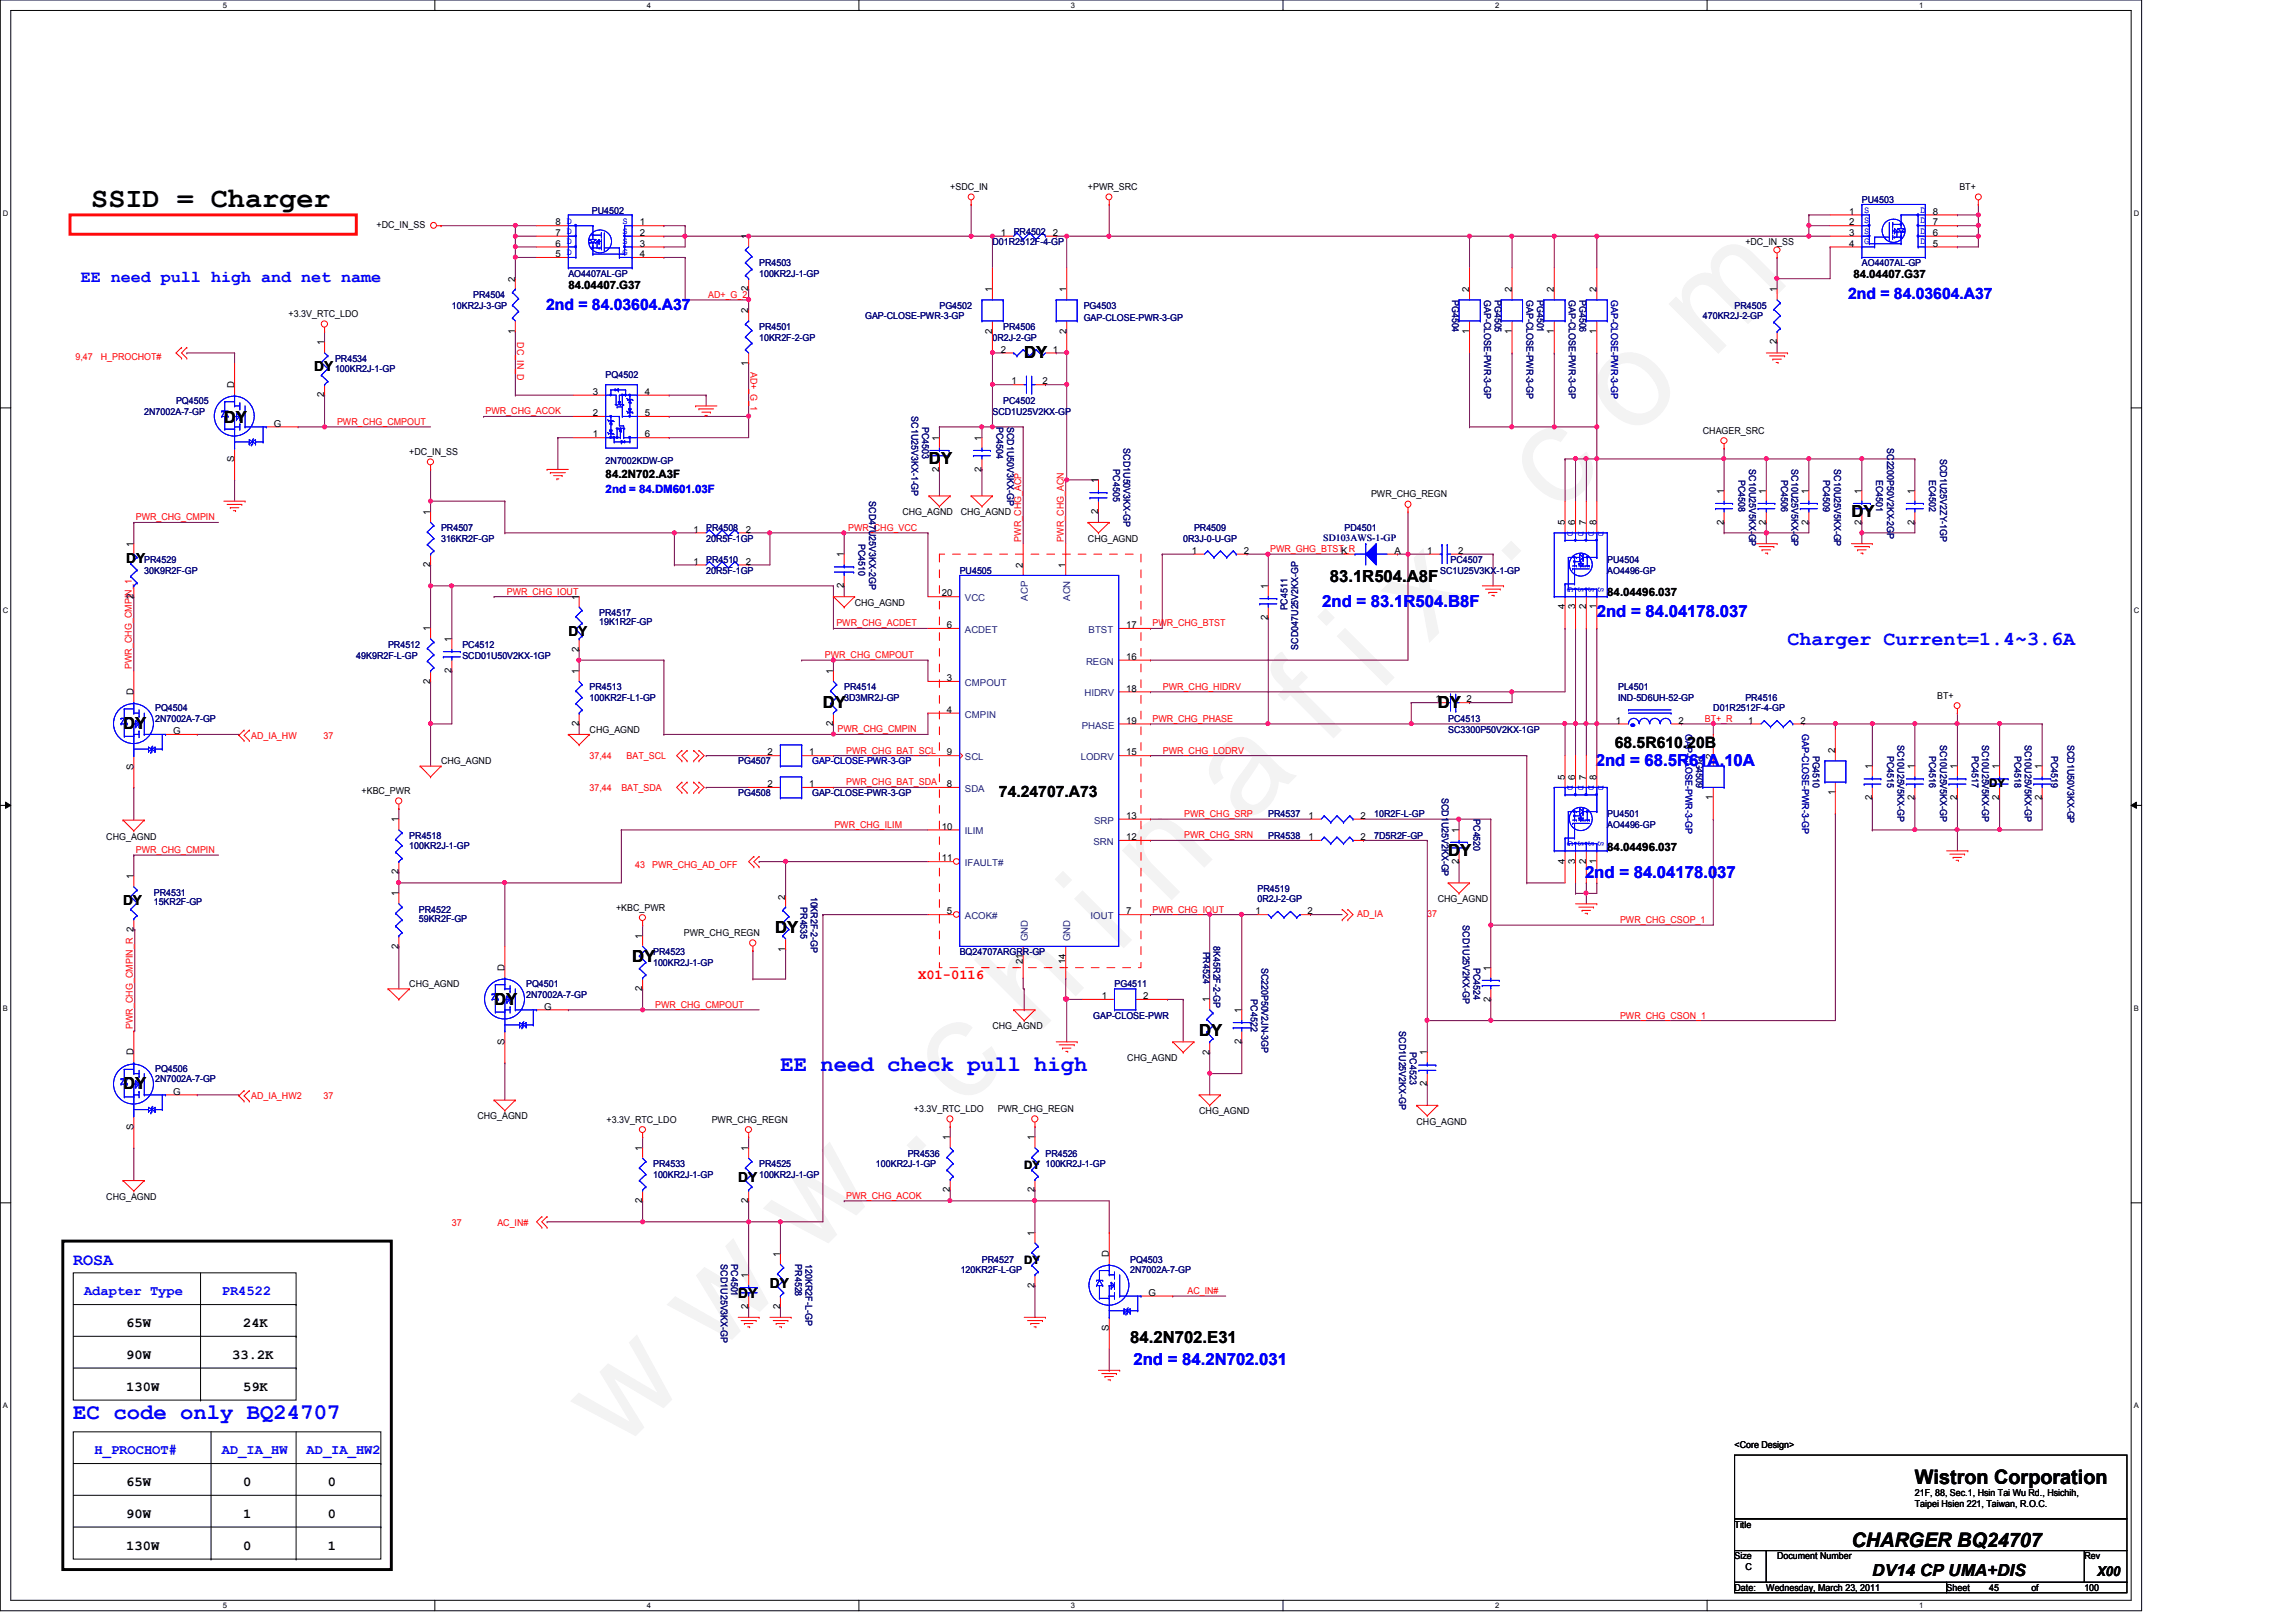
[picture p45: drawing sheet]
<svg xmlns="http://www.w3.org/2000/svg" width="297mm" height="210mm" viewBox="0 0 297 210" stroke-linecap="round" stroke-linejoin="round" font-family="sans-serif">
<defs><g id="words">
<text font-size="17.6" fill="#f0f" x="80.1" y="188" transform="rotate(-45 80.1 188)">w w w . c h i n a f i x . c o m</text>
<text font-size="3.7" x="11.8" y="26.8">SSID = Charger</text>
<g font-size="2.9" fill="#00f">
<text x="101" y="138.6">EE need check pull high</text>
<text x="9.5" y="183.6">EC code only BQ24707</text>
</g>
<text font-size="2.6" fill="#00f" x="231.3" y="83.4">Charger Current=1.4~3.6A</text>
<g font-size="2.6">
<text x="247.7" y="192.1">Wistron Corporation</text>
<text x="239.5" y="200.2">CHARGER BQ24707</text>
</g>
<g font-size="2.2" fill="#00f">
<text x="10.5" y="36.4">EE need pull high and net name</text>
<text x="171.1" y="78.6">2nd = 83.1R504.B8F</text>
<text x="206.6" y="79.8">2nd = 84.04178.037</text>
<text x="206.5" y="99.1">2nd = 68.5R61A.10A</text>
<text x="205.1" y="113.7">2nd = 84.04178.037</text>
<text x="9.5" y="163.7">ROSA</text>
<text x="146.6" y="176.6">2nd = 84.2N702.031</text>
</g>
<g font-size="2.2">
<text x="132.5" y="46.3">DY</text>
<text x="29" y="54.7">DY</text>
<text x="120.2" y="60">DY</text>
<text x="239.5" y="66.9">DY</text>
<text x="172" y="75.3">83.1R504.A8F</text>
<text x="15.9" y="94.3">DY</text>
<text x="106.5" y="91.6">DY</text>
<text x="186" y="91.6">DY</text>
<text x="187.4" y="110.8">DY</text>
<text x="81.8" y="124.5">DY</text>
<text x="100.3" y="120.8">DY</text>
<text x="63.9" y="130">DY</text>
<text x="155.1" y="134.1">DY</text>
<text x="15.9" y="141">DY</text>
<text x="146.2" y="173.7">84.2N702.E31</text>
<text x="242.2" y="204">DV14 CP UMA+DIS</text>
</g>
<g font-size="2" fill="#00f">
<text x="70.7" y="40.2">2nd = 84.03604.A37</text>
<text x="239.1" y="38.7">2nd = 84.03604.A37</text>
</g>
<g font-size="2">
<text x="208.9" y="96.8">68.5R610.20B</text>
<text x="129.2" y="103.1">74.24707.A73</text>
</g>
<g font-size="1.8">
<text x="40.6" y="48">DY</text>
<text x="16.3" y="72.8">DY</text>
<text x="73.5" y="82.3">DY</text>
<text x="15.9" y="117.1">DY</text>
<text x="95.5" y="152.9">DY</text>
<text x="99.6" y="166.6">DY</text>
<text x="16.3" y="171.7">65W</text>
<text x="31.5" y="171.7">24K</text>
<text x="95.5" y="168">DY</text>
<text x="16.3" y="175.9">90W</text>
<text x="16.3" y="180">130W</text>
<text x="30.1" y="175.9">33.2K</text>
<text x="31.5" y="180">59K</text>
<text x="16.3" y="192.3">65W</text>
<text x="16.3" y="196.4">90W</text>
<text x="31.5" y="196.4">1</text>
<text x="31.5" y="192.3">0</text>
<text x="42.4" y="196.4">0</text>
<text x="42.4" y="192.3">0</text>
<text x="16.3" y="200.5">130W</text>
<text x="31.5" y="200.5">0</text>
<text x="42.4" y="200.5">1</text>
<text x="271.3" y="203.9">X00</text>
</g>
<text font-size="1.8" fill="#f00" x="118.8" y="126.7">X01-0116</text>
<g font-size="1.8" fill="#00f">
<text x="10.9" y="167.6">Adapter Type</text>
<text x="28.7" y="167.6">PR4522</text>
<text x="12.2" y="188.2">H_PROCHOT#</text>
<text x="28.7" y="188.2">AD_IA_HW</text>
<text x="39.7" y="188.2">AD_IA_HW2</text>
</g>
<g font-size="1.5">
<text x="73.5" y="37.4">84.04407.G37</text>
<text x="239.8" y="36">84.04407.G37</text>
<text x="78.4" y="61.8">84.2N702.A3F</text>
<text x="207.9" y="77.2">84.04496.037</text>
<text x="257.3" y="101.9">DY</text>
<text x="207.9" y="110.1">84.04496.037</text>
<text x="132.5" y="151.3">DY</text>
<text x="132.5" y="163.6">DY</text>
</g>
<text font-size="1.5" fill="#00f" x="78.4" y="63.8">2nd = 84.DM601.03F</text>
<g font-size="1.2">
<text x="48.7" y="29.5">+DC_IN_SS</text>
<text x="71.9" y="29.2">8 D</text>
<text x="82.8" y="29.2">1</text>
<text x="122.9" y="24.6">+SDC_IN</text>
<text x="140.8" y="24.6">+PWR_SRC</text>
<text x="239.2" y="27.8">1</text>
<text x="239.2" y="29.2">2</text>
<text x="250.1" y="29.2">7</text>
<text x="250.1" y="27.8">8</text>
<text x="253.5" y="24.6">BT+</text>
<text x="71.9" y="33.3">5 D</text>
<text x="71.9" y="31.9">6</text>
<text x="71.9" y="30.5">7 D</text>
<text x="82.8" y="30.5">2</text>
<text x="82.8" y="31.9">3</text>
<text x="82.8" y="33.3">4</text>
<text x="96.8" y="31" transform="rotate(-90 96.8 31)">1</text>
<text x="129.5" y="30.5">1</text>
<text x="136.2" y="30.5">2</text>
<text x="225.8" y="31.7">+DC_IN_SS</text>
<text x="239.2" y="30.5">3</text>
<text x="239.2" y="31.9">4</text>
<text x="250.1" y="31.9">5</text>
<text x="250.1" y="30.5">6</text>
<text x="37.3" y="41">+3.3V_RTC_LDO</text>
<text x="66.6" y="36.4" transform="rotate(-90 66.6 36.4)">2</text>
<text x="96.8" y="40.6" transform="rotate(-90 96.8 40.6)">2</text>
<text x="96.8" y="37.7" transform="rotate(-90 96.8 37.7)">2</text>
<text x="128.4" y="37.8" transform="rotate(-90 128.4 37.8)">1</text>
<text x="138" y="37.8" transform="rotate(-90 138 37.8)">1</text>
<text x="190.1" y="37.8" transform="rotate(-90 190.1 37.8)">2</text>
<text x="195.6" y="37.8" transform="rotate(-90 195.6 37.8)">2</text>
<text x="201" y="37.8" transform="rotate(-90 201 37.8)">2</text>
<text x="206.5" y="37.8" transform="rotate(-90 206.5 37.8)">2</text>
<text x="229.9" y="37.8" transform="rotate(-90 229.9 37.8)">1</text>
<text x="41.9" y="44.7" transform="rotate(-90 41.9 44.7)">1</text>
<text x="66.6" y="43.2" transform="rotate(-90 66.6 43.2)">1</text>
<text x="96.8" y="47.3" transform="rotate(-90 96.8 47.3)">1</text>
<text x="128.4" y="43.2" transform="rotate(-90 128.4 43.2)">2</text>
<text x="129.5" y="45.6">2</text>
<text x="136.2" y="45.6">1</text>
<text x="138" y="43.2" transform="rotate(-90 138 43.2)">2</text>
<text x="190.1" y="43.2" transform="rotate(-90 190.1 43.2)">1</text>
<text x="195.6" y="43.2" transform="rotate(-90 195.6 43.2)">1</text>
<text x="201" y="43.2" transform="rotate(-90 201 43.2)">1</text>
<text x="206.5" y="43.2" transform="rotate(-90 206.5 43.2)">1</text>
<text x="229.9" y="44.6" transform="rotate(-90 229.9 44.6)">2</text>
<text x="30.3" y="50.2" transform="rotate(-90 30.3 50.2)">D</text>
<text x="41.9" y="51.4" transform="rotate(-90 41.9 51.4)">2</text>
<text x="76.7" y="53.8">2</text>
<text x="76.7" y="51.1">3</text>
<text x="83.4" y="51.1">4</text>
<text x="83.4" y="53.8">5</text>
<text x="130.8" y="49.7">1</text>
<text x="134.9" y="49.7">2</text>
<text x="30.3" y="59.8" transform="rotate(-90 30.3 59.8)">S</text>
<text x="35.4" y="55.2">G</text>
<text x="53" y="58.9">+DC_IN_SS</text>
<text x="76.7" y="56.6">1</text>
<text x="83.4" y="56.6">6</text>
<text x="121.5" y="57" transform="rotate(-90 121.5 57)">1</text>
<text x="127" y="57" transform="rotate(-90 127 57)">1</text>
<text x="220.3" y="56.1">CHAGER_SRC</text>
<text x="121.5" y="61" transform="rotate(-90 121.5 61)">2</text>
<text x="127" y="61" transform="rotate(-90 127 61)">2</text>
<text x="142.1" y="62.5" transform="rotate(-90 142.1 62.5)">1</text>
<text x="177.4" y="64.3">PWR_CHG_REGN</text>
<text x="223" y="63.9" transform="rotate(-90 223 63.9)">1</text>
<text x="228.5" y="63.9" transform="rotate(-90 228.5 63.9)">1</text>
<text x="234" y="63.9" transform="rotate(-90 234 63.9)">1</text>
<text x="240.8" y="63.9" transform="rotate(-90 240.8 63.9)">1</text>
<text x="247.7" y="63.9" transform="rotate(-90 247.7 63.9)">1</text>
<text x="17.3" y="70.7" transform="rotate(-90 17.3 70.7)">1</text>
<text x="55.7" y="66.6" transform="rotate(-90 55.7 66.6)">1</text>
<text x="89.7" y="68.9">1</text>
<text x="96.5" y="68.9">2</text>
<text x="116.8" y="66.7">CHG_AGND</text>
<text x="124.3" y="66.7">CHG_AGND</text>
<text x="140.8" y="70.1">CHG_AGND</text>
<text x="142.1" y="66.5" transform="rotate(-90 142.1 66.5)">2</text>
<text x="154.2" y="71.7">1</text>
<text x="160.9" y="71.7">2</text>
<text x="173.5" y="71.7">K</text>
<text x="180.4" y="71.7">A</text>
<text x="184.7" y="71.7">1</text>
<text x="188.6" y="71.7">2</text>
<text x="202.4" y="68" transform="rotate(-90 202.4 68)">5</text>
<text x="203.8" y="68" transform="rotate(-90 203.8 68)">6</text>
<text x="205.2" y="68" transform="rotate(-90 205.2 68)">7</text>
<text x="206.5" y="68" transform="rotate(-90 206.5 68)">8</text>
<text x="223" y="67.9" transform="rotate(-90 223 67.9)">2</text>
<text x="228.5" y="67.9" transform="rotate(-90 228.5 67.9)">2</text>
<text x="234" y="67.9" transform="rotate(-90 234 67.9)">2</text>
<text x="240.8" y="67.9" transform="rotate(-90 240.8 67.9)">2</text>
<text x="247.7" y="67.9" transform="rotate(-90 247.7 67.9)">2</text>
<text x="17.3" y="77.5" transform="rotate(-90 17.3 77.5)">2</text>
<text x="55.7" y="73.4" transform="rotate(-90 55.7 73.4)">2</text>
<text x="74.9" y="77.6" transform="rotate(-90 74.9 77.6)">1</text>
<text x="89.7" y="73.1">1</text>
<text x="96.5" y="73.1">2</text>
<text x="109.2" y="76.1" transform="rotate(-90 109.2 76.1)">2</text>
<text x="109.2" y="72.1" transform="rotate(-90 109.2 72.1)">1</text>
<text x="121.8" y="77.2">20</text>
<text x="132.3" y="73.5" transform="rotate(-90 132.3 73.5)">2</text>
<text x="137.8" y="73.5" transform="rotate(-90 137.8 73.5)">1</text>
<text x="164" y="76.2" transform="rotate(-90 164 76.2)">1</text>
<text x="55.7" y="81.7" transform="rotate(-90 55.7 81.7)">1</text>
<text x="58.4" y="83.1" transform="rotate(-90 58.4 83.1)">1</text>
<text x="110.6" y="78.4">CHG_AGND</text>
<text x="122.5" y="81.3">6</text>
<text x="145.7" y="81.3">17</text>
<text x="164" y="80.2" transform="rotate(-90 164 80.2)">2</text>
<text x="202.4" y="78.9" transform="rotate(-90 202.4 78.9)">4</text>
<text x="203.8" y="78.9" transform="rotate(-90 203.8 78.9)">3</text>
<text x="205.2" y="78.9" transform="rotate(-90 205.2 78.9)">2</text>
<text x="206.5" y="78.9" transform="rotate(-90 206.5 78.9)">1</text>
<text x="17.3" y="90" transform="rotate(-90 17.3 90)">D</text>
<text x="55.7" y="88.5" transform="rotate(-90 55.7 88.5)">2</text>
<text x="58.4" y="87.1" transform="rotate(-90 58.4 87.1)">2</text>
<text x="74.9" y="87.2" transform="rotate(-90 74.9 87.2)">1</text>
<text x="74.9" y="84.3" transform="rotate(-90 74.9 84.3)">2</text>
<text x="107.8" y="87.2" transform="rotate(-90 107.8 87.2)">1</text>
<text x="122.5" y="88.1">3</text>
<text x="145.7" y="85.4">16</text>
<text x="145.7" y="89.5">18</text>
<text x="22.4" y="95">G</text>
<text x="74.9" y="93.9" transform="rotate(-90 74.9 93.9)">2</text>
<text x="76.3" y="94.8">CHG_AGND</text>
<text x="107.8" y="93.9" transform="rotate(-90 107.8 93.9)">2</text>
<text x="122.5" y="92.2">4</text>
<text x="145.7" y="93.6">19</text>
<text x="185.7" y="90.9">1</text>
<text x="189.7" y="90.9">2</text>
<text x="209" y="93.6">1</text>
<text x="217.2" y="93.6">2</text>
<text x="226.2" y="93.6">1</text>
<text x="232.9" y="93.6">2</text>
<text x="250.6" y="90.4">BT+</text>
<text x="17.3" y="99.6" transform="rotate(-90 17.3 99.6)">S</text>
<text x="57.1" y="98.9">CHG_AGND</text>
<text x="99.3" y="97.7">2</text>
<text x="99.3" y="101.9">2</text>
<text x="104.7" y="97.7">1</text>
<text x="104.7" y="101.9">1</text>
<text x="122.5" y="97.7">9</text>
<text x="122.5" y="101.9">8</text>
<text x="145.7" y="97.7">15</text>
<text x="202.4" y="100.9" transform="rotate(-90 202.4 100.9)">5</text>
<text x="203.8" y="100.9" transform="rotate(-90 203.8 100.9)">6</text>
<text x="205.2" y="100.9" transform="rotate(-90 205.2 100.9)">7</text>
<text x="206.5" y="100.9" transform="rotate(-90 206.5 100.9)">8</text>
<text x="221.6" y="98.2" transform="rotate(-90 221.6 98.2)">2</text>
<text x="237.4" y="97.5" transform="rotate(-90 237.4 97.5)">2</text>
<text x="242.2" y="99.6" transform="rotate(-90 242.2 99.6)">1</text>
<text x="247.7" y="99.6" transform="rotate(-90 247.7 99.6)">1</text>
<text x="253.2" y="99.6" transform="rotate(-90 253.2 99.6)">1</text>
<text x="258.7" y="99.6" transform="rotate(-90 258.7 99.6)">1</text>
<text x="264.2" y="99.6" transform="rotate(-90 264.2 99.6)">1</text>
<text x="46.8" y="102.7">+KBC_PWR</text>
<text x="51.6" y="106.4" transform="rotate(-90 51.6 106.4)">1</text>
<text x="121.8" y="107.4">10</text>
<text x="145.7" y="106">13</text>
<text x="169.3" y="106">1</text>
<text x="176" y="106">2</text>
<text x="188.7" y="107.8" transform="rotate(-90 188.7 107.8)">1</text>
<text x="221.6" y="103.5" transform="rotate(-90 221.6 103.5)">1</text>
<text x="237.4" y="102.9" transform="rotate(-90 237.4 102.9)">1</text>
<text x="242.2" y="103.5" transform="rotate(-90 242.2 103.5)">2</text>
<text x="247.7" y="103.5" transform="rotate(-90 247.7 103.5)">2</text>
<text x="253.2" y="103.5" transform="rotate(-90 253.2 103.5)">2</text>
<text x="258.7" y="103.5" transform="rotate(-90 258.7 103.5)">2</text>
<text x="264.2" y="103.5" transform="rotate(-90 264.2 103.5)">2</text>
<text x="13.8" y="108.7">CHG_AGND</text>
<text x="17.3" y="113.8" transform="rotate(-90 17.3 113.8)">1</text>
<text x="51.6" y="113.2" transform="rotate(-90 51.6 113.2)">2</text>
<text x="121.8" y="111.5">11</text>
<text x="145.7" y="108.7">12</text>
<text x="169.3" y="108.7">1</text>
<text x="176" y="108.7">2</text>
<text x="188.7" y="111.8" transform="rotate(-90 188.7 111.8)">2</text>
<text x="202.4" y="111.8" transform="rotate(-90 202.4 111.8)">4</text>
<text x="203.8" y="111.8" transform="rotate(-90 203.8 111.8)">3</text>
<text x="205.2" y="111.8" transform="rotate(-90 205.2 111.8)">2</text>
<text x="206.5" y="111.8" transform="rotate(-90 206.5 111.8)">1</text>
<text x="51.6" y="116" transform="rotate(-90 51.6 116)">1</text>
<text x="79.7" y="117.9">+KBC_PWR</text>
<text x="101.6" y="116.4" transform="rotate(-90 101.6 116.4)">2</text>
<text x="122.5" y="118.3">5</text>
<text x="145.7" y="118.3">7</text>
<text x="162.4" y="118.3">1</text>
<text x="169.2" y="118.3">2</text>
<text x="186" y="116.8">CHG_AGND</text>
<text x="51.6" y="122.8" transform="rotate(-90 51.6 122.8)">2</text>
<text x="65.3" y="125.6" transform="rotate(-90 65.3 125.6)">D</text>
<text x="83.1" y="121.5" transform="rotate(-90 83.1 121.5)">1</text>
<text x="88.5" y="121.2">PWR_CHG_REGN</text>
<text x="101.6" y="123.1" transform="rotate(-90 101.6 123.1)">1</text>
<text x="132.3" y="124.8" transform="rotate(-90 132.3 124.8)">21</text>
<text x="137.8" y="124.8" transform="rotate(-90 137.8 124.8)">14</text>
<text x="192.8" y="125.6" transform="rotate(-90 192.8 125.6)">1</text>
<text x="53" y="127.7">CHG_AGND</text>
<text x="70.4" y="130.6">G</text>
<text x="83.1" y="128.2" transform="rotate(-90 83.1 128.2)">2</text>
<text x="142.5" y="129.3">1</text>
<text x="147.9" y="129.3">2</text>
<text x="156.5" y="129.7" transform="rotate(-90 156.5 129.7)">1</text>
<text x="160.6" y="131.1" transform="rotate(-90 160.6 131.1)">1</text>
<text x="192.8" y="129.6" transform="rotate(-90 192.8 129.6)">2</text>
<text x="17.3" y="136.6" transform="rotate(-90 17.3 136.6)">D</text>
<text x="65.3" y="135.3" transform="rotate(-90 65.3 135.3)">S</text>
<text x="128.4" y="133.2">CHG_AGND</text>
<text x="145.8" y="137.3">CHG_AGND</text>
<text x="156.5" y="136.5" transform="rotate(-90 156.5 136.5)">2</text>
<text x="160.6" y="135.1" transform="rotate(-90 160.6 135.1)">2</text>
<text x="184.6" y="136.6" transform="rotate(-90 184.6 136.6)">1</text>
<text x="22.4" y="141.6">G</text>
<text x="118.2" y="143.9">+3.3V_RTC_LDO</text>
<text x="129.1" y="143.9">PWR_CHG_REGN</text>
<text x="184.6" y="140.6" transform="rotate(-90 184.6 140.6)">2</text>
<text x="17.3" y="146.2" transform="rotate(-90 17.3 146.2)">S</text>
<text x="61.8" y="144.9">CHG_AGND</text>
<text x="78.5" y="145.3">+3.3V_RTC_LDO</text>
<text x="83.1" y="148.9" transform="rotate(-90 83.1 148.9)">1</text>
<text x="92.1" y="145.3">PWR_CHG_REGN</text>
<text x="96.8" y="148.9" transform="rotate(-90 96.8 148.9)">1</text>
<text x="122.9" y="147.6" transform="rotate(-90 122.9 147.6)">1</text>
<text x="133.9" y="147.6" transform="rotate(-90 133.9 147.6)">1</text>
<text x="155.1" y="144.2">CHG_AGND</text>
<text x="183.3" y="145.5">CHG_AGND</text>
<text x="13.8" y="155.3">CHG_AGND</text>
<text x="83.1" y="155.7" transform="rotate(-90 83.1 155.7)">2</text>
<text x="96.8" y="155.7" transform="rotate(-90 96.8 155.7)">2</text>
<text x="122.9" y="154.3" transform="rotate(-90 122.9 154.3)">2</text>
<text x="133.9" y="154.3" transform="rotate(-90 133.9 154.3)">2</text>
<text x="133.9" y="159.9" transform="rotate(-90 133.9 159.9)">1</text>
<text x="96.8" y="165.4" transform="rotate(-90 96.8 165.4)">1</text>
<text x="100.9" y="162.6" transform="rotate(-90 100.9 162.6)">1</text>
<text x="133.9" y="166.6" transform="rotate(-90 133.9 166.6)">2</text>
<text x="143.5" y="162.6" transform="rotate(-90 143.5 162.6)">D</text>
<text x="148.6" y="167.7">G</text>
<text x="96.8" y="169.4" transform="rotate(-90 96.8 169.4)">2</text>
<text x="100.9" y="169.4" transform="rotate(-90 100.9 169.4)">2</text>
<text x="143.5" y="172.3" transform="rotate(-90 143.5 172.3)">S</text>
<text x="224.4" y="187.4">&lt;Core Design&gt;</text>
<text x="224.4" y="197.7">Title</text>
<text x="247.7" y="193.5">21F, 88, Sec.1, Hsin Tai Wu Rd., Hsichih,</text>
<text x="247.7" y="195">Taipei Hsien 221, Taiwan, R.O.C.</text>
<text x="224.4" y="201.8">Size</text>
<text x="225.8" y="203.2">C</text>
<text x="229.9" y="201.8">Document Number</text>
<text x="269.7" y="201.8">Rev</text>
<text x="224.4" y="205.9">Date:</text>
<text x="228.5" y="205.9">Wednesday, March 23, 2011</text>
<text x="251.8" y="205.9">Sheet</text>
<text x="257.3" y="205.9">45</text>
<text x="262.8" y="205.9">of</text>
<text x="269.7" y="205.9">100</text>
</g>
<g font-size="1.2" fill="#00f">
<text x="73.3" y="29">D</text>
<text x="80.5" y="29">S</text>
<text x="241.2" y="27.6">S</text>
<text x="241.2" y="28.8">S</text>
<text x="248.4" y="28.8">D</text>
<text x="248.4" y="27.6">D</text>
<text x="73.3" y="31.6">D</text>
<text x="73.3" y="33">D</text>
<text x="73.3" y="30.2">D</text>
<text x="80.5" y="30.2">S</text>
<text x="80.5" y="31.6">S</text>
<text x="80.5" y="33">G</text>
<text x="241.2" y="30.2">S</text>
<text x="241.2" y="31.6">G</text>
<text x="248.4" y="31.6">D</text>
<text x="248.4" y="30.2">D</text>
<text x="202.8" y="68.7" transform="rotate(90 202.8 68.7)">D</text>
<text x="204.2" y="68.7" transform="rotate(90 204.2 68.7)">D</text>
<text x="205.5" y="68.7" transform="rotate(90 205.5 68.7)">D</text>
<text x="206.8" y="68.7" transform="rotate(90 206.8 68.7)">D</text>
<text x="202.8" y="76" transform="rotate(90 202.8 76)">G</text>
<text x="204.2" y="76" transform="rotate(90 204.2 76)">S</text>
<text x="205.5" y="76" transform="rotate(90 205.5 76)">S</text>
<text x="206.8" y="76" transform="rotate(90 206.8 76)">S</text>
<text x="202.8" y="101.6" transform="rotate(90 202.8 101.6)">D</text>
<text x="204.2" y="101.6" transform="rotate(90 204.2 101.6)">D</text>
<text x="205.5" y="101.6" transform="rotate(90 205.5 101.6)">D</text>
<text x="206.8" y="101.6" transform="rotate(90 206.8 101.6)">D</text>
<text x="202.8" y="108.9" transform="rotate(90 202.8 108.9)">G</text>
<text x="204.2" y="108.9" transform="rotate(90 204.2 108.9)">S</text>
<text x="205.5" y="108.9" transform="rotate(90 205.5 108.9)">S</text>
<text x="206.8" y="108.9" transform="rotate(90 206.8 108.9)">S</text>
</g>
<g font-size="1.2" fill="#000080">
<text x="76.6" y="27.7">PU4502</text>
<text x="240.9" y="26.2">PU4503</text>
<text x="73.5" y="35.8">AO4407AL-GP</text>
<text x="98.2" y="34.5">PR4503</text>
<text x="98.2" y="35.8">100KR2J-1-GP</text>
<text x="128.4" y="31.7">D01R2512F-4-GP</text>
<text x="131.1" y="30.4">PR4502</text>
<text x="240.9" y="34.5">AO4407AL-GP</text>
<text x="58.5" y="40">10KR2J-3-GP</text>
<text x="61.2" y="38.6">PR4504</text>
<text x="111.9" y="41.3">GAP-CLOSE-PWR-3-GP</text>
<text x="121.5" y="40">PG4502</text>
<text x="140.2" y="40">PG4503</text>
<text x="140.2" y="41.6">GAP-CLOSE-PWR-3-GP</text>
<text x="187.9" y="38.8" transform="rotate(90 187.9 38.8)">PG4504</text>
<text x="192" y="38.8" transform="rotate(90 192 38.8)">GAP-CLOSE-PWR-3-GP</text>
<text x="193.4" y="38.8" transform="rotate(90 193.4 38.8)">PG4505</text>
<text x="197.5" y="38.8" transform="rotate(90 197.5 38.8)">GAP-CLOSE-PWR-3-GP</text>
<text x="198.9" y="38.8" transform="rotate(90 198.9 38.8)">PG4501</text>
<text x="203" y="38.8" transform="rotate(90 203 38.8)">GAP-CLOSE-PWR-3-GP</text>
<text x="204.3" y="38.8" transform="rotate(90 204.3 38.8)">PG4506</text>
<text x="220.3" y="41.3">470KR2J-2-GP</text>
<text x="224.4" y="40">PR4505</text>
<text x="43.3" y="46.8">PR4534</text>
<text x="98.2" y="42.7">PR4501</text>
<text x="98.2" y="44.1">10KR2F-2-GP</text>
<text x="128.4" y="44.1">0R2J-2-GP</text>
<text x="129.8" y="42.7">PR4506</text>
<text x="18.7" y="53.7">2N7002A-7-GP</text>
<text x="22.8" y="52.3">PQ4505</text>
<text x="43.3" y="48.2">100KR2J-1-GP</text>
<text x="78.4" y="48.9">PQ4502</text>
<text x="117.9" y="53.9" transform="rotate(90 117.9 53.9)">SC1U25V3KX-1-GP</text>
<text x="128.4" y="53.7">SCD1U25V2KX-GP</text>
<text x="129.8" y="52.3">PC4502</text>
<text x="78.4" y="60">2N7002KDW-GP</text>
<text x="119.3" y="55.2" transform="rotate(90 119.3 55.2)">PC4503</text>
<text x="128.9" y="55.2" transform="rotate(90 128.9 55.2)">PC4504</text>
<text x="130.3" y="55.2" transform="rotate(90 130.3 55.2)">SCD1U50V3KX-GP</text>
<text x="145.4" y="58" transform="rotate(90 145.4 58)">SCD1U50V3KX-GP</text>
<text x="244.1" y="58" transform="rotate(90 244.1 58)">SC2200P50V2KX-2GP</text>
<text x="251" y="59.4" transform="rotate(90 251 59.4)">SCD1U25V2ZY-1GP</text>
<text x="112.4" y="64.9" transform="rotate(90 112.4 64.9)">SCD47U25V3KX-2GP</text>
<text x="144" y="60.7" transform="rotate(90 144 60.7)">PC4505</text>
<text x="224.9" y="62.1" transform="rotate(90 224.9 62.1)">PC4508</text>
<text x="226.3" y="60.7" transform="rotate(90 226.3 60.7)">SC10U25V5KX-GP</text>
<text x="230.4" y="62.1" transform="rotate(90 230.4 62.1)">PC4506</text>
<text x="231.8" y="60.7" transform="rotate(90 231.8 60.7)">SC10U25V5KX-GP</text>
<text x="235.9" y="62.1" transform="rotate(90 235.9 62.1)">PC4509</text>
<text x="237.3" y="60.7" transform="rotate(90 237.3 60.7)">SC10U25V5KX-GP</text>
<text x="242.7" y="62.1" transform="rotate(90 242.7 62.1)">EC4501</text>
<text x="249.6" y="62.1" transform="rotate(90 249.6 62.1)">EC4502</text>
<text x="57.1" y="68.7">PR4507</text>
<text x="57.1" y="70.1">316KR2F-GP</text>
<text x="91.4" y="68.7">PR4508</text>
<text x="91.4" y="70.1">20R5F-1GP</text>
<text x="111.1" y="70.4" transform="rotate(90 111.1 70.4)">PC4510</text>
<text x="153.1" y="70.1">0R3J-0-U-GP</text>
<text x="154.5" y="68.7">PR4509</text>
<text x="171.2" y="70.1">SD103AWS-1-GP</text>
<text x="173.9" y="68.7">PD4501</text>
<text x="18.7" y="72.9">PR4529</text>
<text x="18.7" y="74.3">30K9R2F-GP</text>
<text x="91.4" y="72.9">PR4510</text>
<text x="91.4" y="74.3">20R5F-1GP</text>
<text x="124.2" y="74.3">PU4505</text>
<text x="186.3" y="74.3">SC1U25V3KX-1-GP</text>
<text x="187.7" y="72.9">PC4507</text>
<text x="207.9" y="72.9">PU4504</text>
<text x="207.9" y="74.3">AO4496-GP</text>
<text x="50.2" y="83.8">PR4512</text>
<text x="59.8" y="83.8">PC4512</text>
<text x="77.5" y="79.7">PR4517</text>
<text x="77.5" y="80.9">19K1R2F-GP</text>
<text x="166.6" y="79" transform="rotate(-90 166.6 79)">PC4511</text>
<text x="46.1" y="85.2">49K9R2F-L-GP</text>
<text x="59.8" y="85.2">SCD01U50V2KX-1GP</text>
<text x="76.3" y="89.3">PR4513</text>
<text x="109.2" y="89.3">PR4514</text>
<text x="167.9" y="84.1" transform="rotate(-90 167.9 84.1)">SCD047U25V2KX-GP</text>
<text x="209.3" y="89.3">PL4501</text>
<text x="20.1" y="92.1">PQ4504</text>
<text x="20.1" y="93.4">2N7002A-7-GP</text>
<text x="76.3" y="90.7">100KR2F-L1-GP</text>
<text x="109.2" y="90.7">3D3MR2J-GP</text>
<text x="187.4" y="93.4">PC4513</text>
<text x="187.4" y="94.8">SC3300P50V2KX-1GP</text>
<text x="209.3" y="90.7">IND-5D6UH-52-GP</text>
<text x="221.7" y="92.1">D01R2512F-4-GP</text>
<text x="225.8" y="90.7">PR4516</text>
<text x="95.5" y="98.9">PG4507</text>
<text x="219.5" y="97.8" transform="rotate(90 219.5 97.8)">PG4509</text>
<text x="234.5" y="97.8" transform="rotate(90 234.5 97.8)">PG4510</text>
<text x="244.1" y="97.8" transform="rotate(90 244.1 97.8)">PC4515</text>
<text x="245.5" y="96.4" transform="rotate(90 245.5 96.4)">SC10U25V5KX-GP</text>
<text x="249.6" y="97.8" transform="rotate(90 249.6 97.8)">PC4516</text>
<text x="251" y="96.4" transform="rotate(90 251 96.4)">SC10U25V5KX-GP</text>
<text x="255.1" y="97.8" transform="rotate(90 255.1 97.8)">PC4517</text>
<text x="256.5" y="96.4" transform="rotate(90 256.5 96.4)">SC10U25V5KX-GP</text>
<text x="260.6" y="97.8" transform="rotate(90 260.6 97.8)">PC4518</text>
<text x="262" y="96.4" transform="rotate(90 262 96.4)">SC10U25V5KX-GP</text>
<text x="265.4" y="97.8" transform="rotate(90 265.4 97.8)">PC4519</text>
<text x="267.5" y="96.4" transform="rotate(90 267.5 96.4)">SCD1U50V3KX-GP</text>
<text x="95.5" y="103">PG4508</text>
<text x="105.1" y="103">GAP-CLOSE-PWR-3-GP</text>
<text x="164.1" y="105.8">PR4537</text>
<text x="177.8" y="105.8">10R2F-L-GP</text>
<text x="186.5" y="103.3" transform="rotate(90 186.5 103.3)">SCD1U25V2KX-GP</text>
<text x="190.6" y="106" transform="rotate(90 190.6 106)">PC4520</text>
<text x="207.9" y="105.8">PU4501</text>
<text x="207.9" y="107.1">AO4496-GP</text>
<text x="53" y="108.5">PR4518</text>
<text x="53" y="109.9">100KR2J-1-GP</text>
<text x="164.1" y="108.5">PR4538</text>
<text x="177.8" y="108.5">7D5R2F-GP</text>
<text x="19.9" y="115.9">PR4531</text>
<text x="19.9" y="117.2">15KR2F-GP</text>
<text x="54.2" y="118.1">PR4522</text>
<text x="54.2" y="119.3">59KR2F-GP</text>
<text x="103.5" y="117.4" transform="rotate(90 103.5 117.4)">PR4535</text>
<text x="104.9" y="116" transform="rotate(90 104.9 116)">10KR2F-2-GP</text>
<text x="162.7" y="115.4">PR4519</text>
<text x="162.7" y="116.8">0R2J-2-GP</text>
<text x="189.3" y="119.7" transform="rotate(90 189.3 119.7)">SCD1U25V2KX-GP</text>
<text x="84.5" y="123.6">PR4523</text>
<text x="84.5" y="125">100KR2J-1-GP</text>
<text x="124.2" y="123.6">BQ24707ARGRR-GP</text>
<text x="155.7" y="123.1" transform="rotate(90 155.7 123.1)">PR4524</text>
<text x="157" y="122.5" transform="rotate(90 157 122.5)">8K45R2F-2-GP</text>
<text x="163.2" y="125.2" transform="rotate(90 163.2 125.2)">SC220P50V2JN-3GP</text>
<text x="190.6" y="125.2" transform="rotate(90 190.6 125.2)">PC4524</text>
<text x="68.1" y="127.7">PQ4501</text>
<text x="68.1" y="129.1">2N7002A-7-GP</text>
<text x="141.4" y="131.8">GAP-CLOSE-PWR</text>
<text x="144.2" y="127.7">PG4511</text>
<text x="161.8" y="129.3" transform="rotate(90 161.8 129.3)">PC4522</text>
<text x="181" y="133.4" transform="rotate(90 181 133.4)">SCD1U25V2KX-GP</text>
<text x="182.4" y="136.2" transform="rotate(90 182.4 136.2)">PC4523</text>
<text x="20.1" y="138.7">PQ4506</text>
<text x="20.1" y="140.1">2N7002A-7-GP</text>
<text x="117.4" y="149.7">PR4536</text>
<text x="135.3" y="149.7">PR4526</text>
<text x="84.5" y="151">PR4533</text>
<text x="84.5" y="152.4">100KR2J-1-GP</text>
<text x="98.2" y="151">PR4525</text>
<text x="98.2" y="152.4">100KR2J-1-GP</text>
<text x="113.3" y="151">100KR2J-1-GP</text>
<text x="135.3" y="151">100KR2J-1-GP</text>
<text x="93.3" y="163.6" transform="rotate(90 93.3 163.6)">SCD1U25V3KX-GP</text>
<text x="94.6" y="163.6" transform="rotate(90 94.6 163.6)">PC4501</text>
<text x="102.9" y="163.6" transform="rotate(90 102.9 163.6)">PR4528</text>
<text x="104.2" y="163.6" transform="rotate(90 104.2 163.6)">120KR2F-L-GP</text>
<text x="124.3" y="164.8">120KR2F-L-GP</text>
<text x="127" y="163.4">PR4527</text>
<text x="146.2" y="163.4">PQ4503</text>
<text x="146.2" y="164.8">2N7002A-7-GP</text>
</g>
<g font-size="1.2" fill="#f00">
<text x="91.6" y="38.6">AD+_G_2</text>
<text x="9.8" y="46.5">9,47</text>
<text x="13" y="46.5">H_PROCHOT#</text>
<text x="66.9" y="44.3" transform="rotate(90 66.9 44.3)">DC_IN_D</text>
<text x="62.8" y="53.6">PWR_CHG_ACOK</text>
<text x="97.1" y="48.1" transform="rotate(90 97.1 48.1)">AD+_G_1</text>
<text x="43.6" y="55">PWR_CHG_CMPOUT</text>
<text x="17.6" y="67.4">PWR_CHG_CMPIN</text>
<text x="109.7" y="68.7">PWR_CHG_VCC</text>
<text x="132.1" y="70.1" transform="rotate(-90 132.1 70.1)">PWR_CHG_ACP</text>
<text x="137.6" y="70.1" transform="rotate(-90 137.6 70.1)">PWR_CHG_ACN</text>
<text x="164.3" y="71.5">PWR_GHG_BTST_R</text>
<text x="65.6" y="77">PWR_CHG_IOUT</text>
<text x="108.2" y="81.1">PWR_CHG_ACDET</text>
<text x="149.1" y="81.1">PWR_CHG_BTST</text>
<text x="17.1" y="86.6" transform="rotate(-90 17.1 86.6)">PWR_CHG_CMPIN_1</text>
<text x="106.7" y="85.2">PWR_CHG_CMPOUT</text>
<text x="150.4" y="89.3">PWR_CHG_HIDRV</text>
<text x="32.5" y="95.6">AD_IA_HW</text>
<text x="41.9" y="95.6">37</text>
<text x="108.4" y="94.8">PWR_CHG_CMPIN</text>
<text x="149.1" y="93.4">PWR_CHG_PHASE</text>
<text x="220.6" y="93.4">BT+_R</text>
<text x="76.3" y="98.3">37,44</text>
<text x="81.1" y="98.3">BAT_SCL</text>
<text x="109.5" y="97.5">PWR_CHG_BAT_SCL</text>
<text x="109.5" y="101.6">PWR_CHG_BAT_SDA</text>
<text x="150.4" y="97.5">PWR_CHG_LODRV</text>
<text x="76.3" y="102.4">37,44</text>
<text x="80.4" y="102.4">BAT_SDA</text>
<text x="107.9" y="107.1">PWR_CHG_ILIM</text>
<text x="153.2" y="105.7">PWR_CHG_SRP</text>
<text x="17.6" y="110.4">PWR_CHG_CMPIN</text>
<text x="82.2" y="112.4">43</text>
<text x="84.4" y="112.4">PWR_CHG_AD_OFF</text>
<text x="153.2" y="108.5">PWR_CHG_SRN</text>
<text x="149.1" y="118.1">PWR_CHG_IOUT</text>
<text x="175.6" y="118.7">AD_IA</text>
<text x="184.7" y="118.7">37</text>
<text x="209.6" y="119.5">PWR_CHG_CSOP_1</text>
<text x="84.7" y="130.4">PWR_CHG_CMPOUT</text>
<text x="209.6" y="131.8">PWR_CHG_CSON_1</text>
<text x="17.2" y="133.2" transform="rotate(-90 17.2 133.2)">PWR_CHG_CMPIN_R 2</text>
<text x="32.5" y="142.3">AD_IA_HW2</text>
<text x="41.9" y="142.3">37</text>
<text x="109.5" y="155.2">PWR_CHG_ACOK</text>
<text x="58.5" y="158.7">37</text>
<text x="64.3" y="158.7">AC_IN#</text>
<text x="153.6" y="167.5">AC_IN#</text>
</g>
<g font-size="1.2" fill="#0000a0">
<text x="208.4" y="38.8" transform="rotate(90 208.4 38.8)">GAP-CLOSE-PWR-3-GP</text>
<text x="218.1" y="95" transform="rotate(90 218.1 95)">GAP-CLOSE-PWR-3-GP</text>
<text x="233.2" y="95" transform="rotate(90 233.2 95)">GAP-CLOSE-PWR-3-GP</text>
<text x="105.1" y="98.9">GAP-CLOSE-PWR-3-GP</text>
</g>
<g font-size="1.2" fill="#004080">
<text x="124.8" y="77.8">VCC</text>
<text x="133" y="77.7" transform="rotate(-90 133 77.7)">ACP</text>
<text x="138.5" y="77.8" transform="rotate(-90 138.5 77.8)">ACN</text>
<text x="124.8" y="81.9">ACDET</text>
<text x="140.8" y="81.9">BTST</text>
<text x="124.8" y="88.8">CMPOUT</text>
<text x="140.5" y="86">REGN</text>
<text x="124.8" y="92.9">CMPIN</text>
<text x="140" y="94.3">PHASE</text>
<text x="140.3" y="90.1">HIDRV</text>
<text x="124.8" y="98.4">SCL</text>
<text x="139.8" y="98.4">LODRV</text>
<text x="124.8" y="108">ILIM</text>
<text x="124.8" y="102.5">SDA</text>
<text x="141.6" y="106.6">SRP</text>
<text x="124.8" y="112.1">IFAULT#</text>
<text x="141.5" y="109.3">SRN</text>
<text x="124.8" y="119">ACOK#</text>
<text x="141.1" y="119">IOUT</text>
<text x="133" y="121.8" transform="rotate(-90 133 121.8)">GND</text>
<text x="138.5" y="121.8" transform="rotate(-90 138.5 121.8)">GND</text>
</g>
<g font-size="1">
<text x="28.8" y="1">5</text>
<text x="83.7" y="1">4</text>
<text x="138.6" y="1">3</text>
<text x="193.4" y="1">2</text>
<text x="248.3" y="1">1</text>
<text x=".4" y="27.9">D</text>
<text x="276.1" y="27.9">D</text>
<text x=".4" y="79.4">C</text>
<text x="276.1" y="79.4">C</text>
<text x=".4" y="130.8">B</text>
<text x="276.1" y="130.8">B</text>
<text x=".4" y="182.2">A</text>
<text x="276.1" y="182.2">A</text>
<text x="28.8" y="208.1">5</text>
<text x="83.7" y="208.1">4</text>
<text x="138.6" y="208.1">3</text>
<text x="193.4" y="208.1">2</text>
<text x="248.3" y="208.1">1</text>
</g>
</g></defs>
<path d="M0 0h277.1v208.4h-277.1zM1.4 1.4h274.3v205.7h-274.3z" fill="none" stroke="#000" stroke-width=".13"/>
<g fill="#fff">
<path d="M28.8 .1h.6v1.1h-.6z"/>
<path d="M28.8 207.2h.6v1.1h-.6z"/>
</g>
<path d="M56.3 0v1.4M56.3 207.1v1.3" fill="none" stroke="#000" stroke-width=".13"/>
<g fill="#fff">
<path d="M83.7 .1h.5v1.1h-.5z"/>
<path d="M83.7 207.2h.5v1.1h-.5z"/>
</g>
<path d="M111.1 0v1.4M111.1 207.1v1.3" fill="none" stroke="#000" stroke-width=".13"/>
<g fill="#fff">
<path d="M138.6 .1h.5v1.1h-.5z"/>
<path d="M138.6 207.2h.5v1.1h-.5z"/>
</g>
<path d="M166 0v1.4M166 207.1v1.3" fill="none" stroke="#000" stroke-width=".13"/>
<g fill="#fff">
<path d="M193.4 .1h.6v1.1h-.6z"/>
<path d="M193.4 207.2h.6v1.1h-.6z"/>
</g>
<path d="M220.8 0v1.4M220.8 207.1v1.3" fill="none" stroke="#000" stroke-width=".13"/>
<g fill="#fff">
<path d="M248.3 .1h.5v1.1h-.5z"/>
<path d="M248.3 207.2h.5v1.1h-.5z"/>
<path d="M.4 27.1h.7v1.1h-.7z"/>
<path d="M276.1 27.1h.7v1.1h-.7z"/>
<path d="M.4 78.5h.7v1.1h-.7z"/>
<path d="M276.1 78.5h.7v1.1h-.7z"/>
</g>
<path d="M0 52.8h1.4M275.7 52.8h1.4" fill="none" stroke="#000" stroke-width=".13"/>
<g fill="#fff">
<path d="M.4 129.9h.6v1.1h-.6z"/>
<path d="M276.1 129.9h.6v1.1h-.6z"/>
</g>
<path d="M0 104.2h1.4M.7 103.8l.7 .4-.7 .4zM275.7 104.2l.7-.4v.8zM275.7 104.2h1.4" fill="none" stroke="#000" stroke-width=".13"/>
<path d="M.7 103.8l.7 .4-.7 .4zM275.7 104.2l.7-.4v.8z" fill="#000"/>
<g fill="#fff">
<path d="M.4 181.4h.6v1.1h-.6z"/>
<path d="M276.1 181.4h.6v1.1h-.6z"/>
</g>
<path d="M0 155.7h1.4M275.7 155.7h1.4" fill="none" stroke="#000" stroke-width=".13"/>
<path d="M63.9 77.2h.1M63.9 77.2h11M258.7 107.4h.1M258.7 103.3v4.1" fill="none" stroke="#800040" stroke-width=".13"/>
<circle cx="258.7" cy="107.4" r=".26" fill="#f0f"/>
<circle cx="258.7" cy="107.4" r=".26" fill="none" stroke="#f0f" stroke-width=".13"/>
<path d="M253.2 107.4h.1M253.2 107.4h5.5" fill="none" stroke="#800040" stroke-width=".13"/>
<circle cx="253.2" cy="107.4" r=".26" fill="#f0f"/>
<circle cx="253.2" cy="107.4" r=".26" fill="none" stroke="#f0f" stroke-width=".13"/>
<path d="M65.3 114.3h.1M65.3 114.3h15.1M51.6 122.5h.1M51.6 122.5v5.5M65.3 137.5h.1M65.3 137.5v4.9" fill="none" stroke="#800040" stroke-width=".13"/>
<circle cx="65.3" cy="114.2" r=".26" fill="#f0f"/>
<circle cx="65.3" cy="114.2" r=".26" fill="none" stroke="#f0f" stroke-width=".13"/>
<path d="M51.6 112.9h.1M51.6 114.3h.1M51.6 112.9v1.4M51.6 114.3h13.7M80.4 107.4h39.7" fill="none" stroke="#800040" stroke-width=".13"/>
<circle cx="51.6" cy="114.2" r=".26" fill="#f0f"/>
<circle cx="51.6" cy="114.2" r=".26" fill="none" stroke="#f0f" stroke-width=".13"/>
<g fill="none" stroke="#800040" stroke-width=".13">
<path d="M38.6 55.2h.1M38.6 55.2h3.4M17.3 77.2h.1M17.3 67.6h.1M17.3 67.6v2.8M17.3 77.2v9.6M17.3 67.6h11M55.7 60.7h.1M55.7 60.7v4.2M25.5 95h.1M25.5 95h5.4M30.9 95h.1"/>
<path d="M30.9 95v.2M148.8 89.5h46.8M233.3 93.7h4.1M253.2 93.7h.1M253.2 93.7h5.5M17.3 101.9h.1M17.3 101.9v4.2M51.6 114.3h.1M51.6 104.6h.1M51.6 104.6v1.4M51.6 114.3v1.3M65.3 114.3h.1"/>
<path d="M65.3 114.3v8.2M242.2 107.4h.1M242.2 103.3v4.1M253.2 107.4h.1M253.2 107.4v2.7M192.9 132.1h44.5"/>
</g>
<circle cx="253.2" cy="93.6" r=".26" fill="#f0f"/>
<circle cx="253.2" cy="93.6" r=".26" fill="none" stroke="#f0f" stroke-width=".13"/>
<path d="M234 59.4h6.9M242.2 107.4h.1M242.2 107.4h11M247.7 107.4h.1M258.7 107.4h.1M258.7 107.4h5.5" fill="none" stroke="#800040" stroke-width=".13"/>
<circle cx="247.7" cy="107.4" r=".26" fill="#f0f"/>
<circle cx="247.7" cy="107.4" r=".26" fill="none" stroke="#f0f" stroke-width=".13"/>
<path d="M65.3 69h.1M65.3 69h21.9M253.2 92.3h.1M253.2 93.7h.1M253.2 92.3v6.8M258.7 93.7h.1M258.7 93.7h5.5M258.7 93.7v5.4M264.2 93.7h.1M264.2 93.7v5.4M192.9 119.7h28.8" fill="none" stroke="#800040" stroke-width=".13"/>
<circle cx="258.7" cy="93.6" r=".26" fill="#f0f"/>
<circle cx="258.7" cy="93.6" r=".26" fill="none" stroke="#f0f" stroke-width=".13"/>
<path d="M55.7 73.1h.1M55.7 73.1v2.7M247.7 93.7h.1M247.7 93.7v5.4M247.7 93.7h5.5" fill="none" stroke="#800040" stroke-width=".13"/>
<circle cx="247.7" cy="93.6" r=".26" fill="#f0f"/>
<circle cx="247.7" cy="93.6" r=".26" fill="none" stroke="#f0f" stroke-width=".13"/>
<path d="M55.7 75.8h.1M55.7 75.8h2.8M237.4 93.7h.1M237.4 93.7v.7" fill="none" stroke="#800040" stroke-width=".13"/>
<circle cx="55.7" cy="75.8" r=".26" fill="#f0f"/>
<circle cx="55.7" cy="75.8" r=".26" fill="none" stroke="#f0f" stroke-width=".13"/>
<path d="M58.5 75.8h.1M58.5 75.8v6.9M55.7 93.7h.1M55.7 93.7v5.4M58.5 86.8h.1M58.5 86.8v6.9h-2.8" fill="none" stroke="#800040" stroke-width=".13"/>
<circle cx="55.7" cy="93.6" r=".26" fill="#f0f"/>
<circle cx="55.7" cy="93.6" r=".26" fill="none" stroke="#f0f" stroke-width=".13"/>
<path d="M66.7 29.2h.1M66.7 29.2h2.7M264.2 103.3h.1M264.2 103.3v4.1" fill="none" stroke="#800040" stroke-width=".13"/>
<circle cx="66.7" cy="29.2" r=".26" fill="#f0f"/>
<circle cx="66.7" cy="29.2" r=".26" fill="none" stroke="#f0f" stroke-width=".13"/>
<path d="M66.7 32h.1M66.7 30.6h.1M66.7 32v1.3M66.7 30.6h2.7M148.8 85.4h33.4M237.4 105.3h.1M237.4 105.3v26.8M247.7 103.3h.1M247.7 103.3v4.1M253.2 103.3h.1M253.2 103.3v4.1" fill="none" stroke="#800040" stroke-width=".13"/>
<circle cx="66.7" cy="30.6" r=".26" fill="#f0f"/>
<circle cx="66.7" cy="30.6" r=".26" fill="none" stroke="#f0f" stroke-width=".13"/>
<path d="M66.7 33.3h.1M66.7 32h.1M66.7 33.3v2.8M66.7 32h2.7M240.9 59.4h.1M240.9 59.4v4.1M55.7 88.2h.1M55.7 88.2v5.5" fill="none" stroke="#800040" stroke-width=".13"/>
<circle cx="66.7" cy="31.9" r=".26" fill="#f0f"/>
<circle cx="66.7" cy="31.9" r=".26" fill="none" stroke="#f0f" stroke-width=".13"/>
<path d="M66.7 33.3h.1M66.7 33.3h2.7" fill="none" stroke="#800040" stroke-width=".13"/>
<circle cx="66.7" cy="33.3" r=".26" fill="#f0f"/>
<circle cx="66.7" cy="33.3" r=".26" fill="none" stroke="#f0f" stroke-width=".13"/>
<path d="M240.9 59.4h.1M240.9 59.4h6.8M106.5 118.4v39.7" fill="none" stroke="#800040" stroke-width=".13"/>
<circle cx="240.9" cy="59.4" r=".26" fill="#f0f"/>
<circle cx="240.9" cy="59.4" r=".26" fill="none" stroke="#f0f" stroke-width=".13"/>
<path d="M62.6 53.9h.1M62.6 53.9h11.6M237.4 93.7h.1M237.4 93.7h4.8" fill="none" stroke="#800040" stroke-width=".13"/>
<circle cx="237.4" cy="93.6" r=".26" fill="#f0f"/>
<circle cx="237.4" cy="93.6" r=".26" fill="none" stroke="#f0f" stroke-width=".13"/>
<g fill="none" stroke="#800040" stroke-width=".13">
<path d="M66.7 30.6h.1M66.7 30.6v1.4M96.9 30.6h28.7M66.7 42.9h.1M66.7 51.1h.1M66.7 42.9v8.2M66.7 51.1h7.5M247.7 59.4h.1M247.7 59.4v4.1M240.9 67.6h.1M240.9 69h.1M240.9 67.6v1.4"/>
<path d="M247.7 67.6h.1M247.7 67.6v1.4h-6.8M242.2 93.7h.1M242.2 93.7v5.4"/>
</g>
<circle cx="240.9" cy="69" r=".26" fill="#f0f"/>
<circle cx="240.9" cy="69" r=".26" fill="none" stroke="#f0f" stroke-width=".13"/>
<path d="M255.9 26.5h.1M255.9 26.5v1.3M65.3 64.9h.1M65.3 64.9v4.1M240.9 69h.1M240.9 69v1.4" fill="none" stroke="#800040" stroke-width=".13"/>
<circle cx="255.9" cy="27.8" r=".26" fill="#f0f"/>
<circle cx="255.9" cy="27.8" r=".26" fill="none" stroke="#f0f" stroke-width=".13"/>
<path d="M253.2 27.8h.1M253.2 27.8h2.7M255.9 27.8h.1M255.9 27.8v1.4" fill="none" stroke="#800040" stroke-width=".13"/>
<circle cx="255.9" cy="29.2" r=".26" fill="#f0f"/>
<circle cx="255.9" cy="29.2" r=".26" fill="none" stroke="#f0f" stroke-width=".13"/>
<path d="M253.2 29.2h.1M253.2 29.2h2.7M55.7 64.9h.1M55.7 64.9v1.4" fill="none" stroke="#800040" stroke-width=".13"/>
<circle cx="55.7" cy="64.9" r=".26" fill="#f0f"/>
<circle cx="55.7" cy="64.9" r=".26" fill="none" stroke="#f0f" stroke-width=".13"/>
<path d="M255.9 29.2h.1M255.9 29.2v1.4" fill="none" stroke="#800040" stroke-width=".13"/>
<circle cx="255.9" cy="30.6" r=".26" fill="#f0f"/>
<circle cx="255.9" cy="30.6" r=".26" fill="none" stroke="#f0f" stroke-width=".13"/>
<g fill="none" stroke="#800040" stroke-width=".13">
<path d="M57.1 29.2h.1M57.1 29.2h9.6M66.7 29.2h.1M66.7 29.2v1.4M143.5 30.6h46.6M253.2 30.6h.1M253.2 32h.1M253.2 30.6h2.7M255.9 30.6h.1M255.9 30.6v1.4h-2.7M55.7 75.8h.1M55.7 64.9h.1"/>
<path d="M55.7 75.8v5.5M55.7 64.9h9.6M58.5 75.8h.1M58.5 75.8h49.3M148.8 97.8h48.7"/>
</g>
<circle cx="58.4" cy="75.8" r=".26" fill="#f0f"/>
<circle cx="58.4" cy="75.8" r=".26" fill="none" stroke="#f0f" stroke-width=".13"/>
<path d="M242.2 93.7h.1M242.2 93.7h5.5" fill="none" stroke="#800040" stroke-width=".13"/>
<circle cx="242.2" cy="93.6" r=".26" fill="#f0f"/>
<circle cx="242.2" cy="93.6" r=".26" fill="none" stroke="#f0f" stroke-width=".13"/>
<g fill="none" stroke="#800040" stroke-width=".13">
<path d="M24.2 45.7h.1M24.2 45.7h6.1M30.3 45.7h.1M30.3 45.7v1.3M42 42.9h.1M42 51.1h.1M42 55.2h.1M42 42.9v1.4M42 51.1v4.1M42 55.2h13.7M30.3 62.1h.1M30.3 62.1v2.8"/>
<path d="M17.3 110.7h.1M17.3 110.7v2.7M17.3 110.7h11M17.4 120.3h.1M17.4 120.3v13.1M17.3 148.5h.1M17.3 148.5v4.3M25.5 141.7h.1M25.5 141.7h5.4M30.9 141.7h.1M30.9 141.7v.1"/>
</g>
<circle cx="42" cy="55.2" r=".26" fill="#f0f"/>
<circle cx="42" cy="55.2" r=".26" fill="none" stroke="#f0f" stroke-width=".13"/>
<path d="M17.3 120.3h.1M17.3 133.4h.1" fill="none" stroke="#800040" stroke-width=".13"/>
<g fill="none" stroke="#f00" stroke-width=".13">
<path d="M56.5 29.2h.6M57.1 29.2h.1M66.7 36.1v1.3M236.8 29.2h4.1M236.8 27.8h4.1M236.8 30.6h4.1M236.8 32h4.1M249.1 29.2h4.1M249.1 27.8h4.1M249.1 30.6h4.1M249.1 32h4.1M255.9 26.5h.1"/>
<path d="M255.9 25.9v.6M23.5 45h.1M23.5 46.4h.1M23.5 45l-.7 .7 .7 .7M24.2 45h.1M24.2 46.4h.1M24.2 45l-.7 .7 .7 .7M30.3 47v4.1M30.3 58v4.1M34.5 55.2h4.1M42 42.9h.1M42 42.4v.5"/>
<path d="M42 44.3v1.4M42 49.8v1.3M66.7 41.5v1.4M17.3 70.4v1.3M17.3 75.8v1.4M29 64.9h2.7M29.4 65.3h1.9M29.8 65.7h.1M29.8 65.7h1.1M30.2 66.1h.3M30.5 66.1h.1M31.3 65.3h.1"/>
<path d="M31.7 64.9h.1M55.7 60.7h.1M55.7 60.2v.5M55.7 66.3v1.3M55.7 71.7v1.4M239.5 70.4h2.7M239.9 70.7h1.9M240.3 71.2h.1M240.3 71.2h1.1M240.7 71.6h.3M240.9 63.5v1.4M240.9 66.3v1.3"/>
<path d="M241 71.6h.1M241.8 70.7h.1M242.2 70.4h.1M247.7 63.5v1.4M247.7 66.3v1.3M17.3 86.8v4.1M17.3 97.8v4.1M21.4 95h4.1M31.6 94.5h.1M31.6 95.8h.1M31.6 94.5l-.7 .7 .7 .6M32.3 95.8h.1"/>
<path d="M32.3 94.5h.1M32.3 94.5l-.7 .7 .7 .6M54.4 99.1h.1M54.4 99.1h2.7M54.4 99.1l1.3 1.4M55.7 81.3v1.4M55.7 86.8v1.4M57.1 99.1h.1M57.1 99.1l-1.4 1.4M58.5 82.7v1.4M58.5 85.4v1.4M237.4 94.4v4.1"/>
<path d="M242.2 99.1v1.4M247.7 99.1v1.4M253.2 92.3h.1M253.2 91.7v.6M253.2 99.1v1.4M258.7 99.1v1.4M264.2 99.1v1.4M15.9 106.1h.1M15.9 106.1h2.8M15.9 106.1l1.4 1.4M17.3 107.5h.1M17.3 113.4v1.4"/>
<path d="M17.3 118.9v1.4M18.7 106.1h.1M18.7 106.1l-1.4 1.4M51.6 104.6h.1M51.6 104.1v.5M51.6 106v1.4M51.6 111.5v1.4M51.6 115.6v1.4M55.7 100.5h.1M237.4 101.2v4.1M242.2 101.9v1.4M247.7 101.9v1.4"/>
<path d="M251.8 110.1h2.8M252.3 110.5h1.9M252.7 111h.1M252.7 111h1.1M253.1 111.3h.3M253.2 101.9v1.4M253.4 111.3h.1M254.2 110.5h.1M254.6 110.1h.1M258.7 101.9v1.4M264.2 101.9v1.4M17.3 133.4v4.1"/>
<path d="M50.2 128h.1M50.2 128h2.8M50.2 128l1.4 1.3M51.6 129.3h.1M51.6 121.1v1.4M53 128h.1M53 128l-1.4 1.3M65.3 122.5v4.1M65.3 133.4v4.1M15.9 152.8h.1M15.9 152.8h2.8M15.9 152.8l1.4 1.3"/>
<path d="M17.3 154.1h.1M17.3 144.4v4.1M18.7 152.8h.1M18.7 152.8l-1.4 1.3M21.4 141.7h4.1M31.6 141.1h.1M31.6 142.5h.1M31.6 141.1l-.7 .7 .7 .7M32.3 142.5h.1M32.3 141.1h.1M32.3 141.1l-.7 .7 .7 .7M63.9 142.4h.1"/>
<path d="M63.9 142.4h2.8M63.9 142.4l1.4 1.3M65.3 143.7h.1M66.7 142.4h.1M66.7 142.4l-1.4 1.3"/>
<circle cx="56.1" cy="29.2" r=".38"/>
<circle cx="255.9" cy="25.5" r=".38"/>
<circle cx="42" cy="41.9" r=".4"/>
<circle cx="55.7" cy="59.8" r=".39"/>
<circle cx="253.2" cy="91.3" r=".38"/>
<circle cx="51.6" cy="103.6" r=".4"/>
</g>
<g fill="none" stroke="#000" stroke-width=".13">
<path d="M9.5 164.7h28.8v16.5h-28.8zM9.5 168.8h28.8M9.5 172.9h28.8M9.5 177h28.8M25.9 164.7v16.5M38.3 168.8h.1M38.3 172.9h.1M38.3 177h.1M9.5 185.3h39.8v16.5h-39.8zM9.5 189.4h39.8M9.5 193.5h39.8M9.5 197.6h39.8"/>
<path d="M25.9 181.2h.1M27.3 185.3v16.5M38.3 185.3v16.5M49.3 189.4h.1M49.3 193.5h.1M49.3 197.6h.1M224.4 188.3h50.8v8.3h-50.8zM224.4 196.6h50.8v4.1h-50.8zM27.3 201.8h.1M38.3 201.8h.1M224.4 200.7h4.1v4.1h-4.1zM224.4 204.8h27.4v1.3h-27.4z"/>
<path d="M228.5 200.7h41.2v4.1h-41.2zM251.8 204.8h23.4v1.3h-23.4zM269.7 200.7h5.5v4.1h-5.5z"/>
</g>
<path d="M8.1 160.6h42.5v42.5h-42.5z" fill="none" stroke="#000" stroke-width=".38"/>
<path d="M9.1 27.8h37v2.5h-37z" fill="none" stroke="#f00" stroke-width=".38"/>
<path d="M121.5 71.7h26.1v53.5h-26.1z" fill="none" stroke="#f00" stroke-width=".13" stroke-dasharray="1 1 1 1 1 1 1 1"/>
<g fill="none" stroke="#00f" stroke-width=".13">
<path d="M66.3 39.5h.1M66.3 37.8h.1M66.3 39.5l.8 .8M66.3 37.8l.8 .9M66.7 37.4h.1M66.7 37.4l-.4 .4M67.1 38.7h.1M67.1 38.7l-.8 .8M240.9 27.8h.1M240.9 32h.1M240.9 30.6h.1M240.9 33.3h.1"/>
<path d="M240.9 26.5h.1M240.9 26.5v6.8M240.9 27.8h.9M240.9 32h1.6M240.9 30.6h.9M240.9 29.2h.9M240.9 26.5h8.2M240.9 33.3h8.2M241.7 29.1h.2v.1h-.2zM241.7 30.5h.2l-.1 .1zM241.8 31.5h.1M241.8 27.8h.1"/>
<path d="M241.8 29.2h.1M241.8 31.5h4.2M241.8 27.8v3.7M242.5 30.7h.1M242.5 32h.1M242.5 30.7h1.9M242.5 30.7v1.3M244.4 31h.1M244.4 28.8v2.2M244.9 30.7h.1M244.9 30.4h.1M244.9 29h.1"/>
<path d="M244.9 28.8h.1M244.9 29.3h.1M244.9 30.1h.1M244.9 30.7h1.1M244.9 28.8v.5M244.9 29.6v.5M244.9 30.4v.6M244.9 29.9h.2M244.9 29h1.1M245.1 30.7h.1M245.1 30.1h.1M245.1 29.8h.1"/>
<path d="M245.1 29.6h.1M245.1 29.9h.1M245.1 29.6v.5M245.1 29.6l.3 .3M245.4 29.9h.1M245.4 29.9l-.3 .2M245.4 29.9v.8M245.5 30h.1M245.5 29.6h.1M245.5 30h.9M245.5 29.6h.9M245.5 29.6l.5 .4"/>
<path d="M245.9 28.9l.1 .1-.1 .2zM245.9 30.6l.1 .1-.1 .1zM246 30h.1M246 30.4h.1M246 30.7h.1M246 31.5h.1M246 27.8h.1M246 27.8v1.8M246 30v1.5M246 27.8h3.1M246.4 30h.1M246.4 29.6h.1"/>
<path d="M246.4 29.6l-.4 .4M248.1 30.5h.1v.1h-.1zM248.1 29.1l.1 .1-.1 .1zM248.1 27.7l.1 .1-.1 .1zM248.2 32h.1M248.2 30.6h.1M248.2 27.8v4.2M248.2 32h.9M248.2 30.6h.9M248.2 29.2h.9M249.1 32h.1M249.1 29.2h.1"/>
<path d="M249.1 26.5h.1M249.1 33.3h.1M249.1 26.5v6.8M28.7 53.2h.1M28.7 53.9h.1M28.7 53.9h.8M28.7 53.2h.8M29.1 52h.1M29.1 53.2h.1M29.1 55.5h.1M29.1 52h1.2M29.1 52v1.2"/>
<path d="M29.1 53.9v1.6M29.1 53.2l-.4 .7M29.1 53.2l.4 .7M29.1 55.5h1.2M29.5 53.2h.1M29.5 53.9h.1M30.3 52.5h.1M30.3 51.1h.1M30.3 55.2h.1M30.3 58h.1M30.3 53.9h.1M30.3 55.5h.1"/>
<path d="M30.3 55.2h.7M30.3 52.5h.7M30.3 51.1v1.4M30.3 53.9v4.1M30.3 53.9h.7M30.3 57.2h2M30.6 53.5h.1M30.6 54.3h.1M30.6 53.5l.4 .4M30.6 53.5v.8M31 54.9h.1M31 52.9h.1"/>
<path d="M31 54.3h.1M31 53.9h.1M31 52.1v.8M31 53.5v.8M31 54.9v.8M31 53.9l-.4 .4M31.7 55.2h.1M31.7 52.5v2.7M31.7 55.2h2.8M32.3 57.2h.1M32.3 57.4h.1M32.3 57.4l.8-.5v.5"/>
<path d="M32.3 57.4v-.5l.8 .5M32.5 57.6h.1M32.7 57.4h.1M32.7 56.9h.1M32.7 57.4l-.2 .2M32.7 56.9v.5M32.8 56.8l-.1 .1M33.1 57.2h.1M33.1 57.4h.1M33.1 57.2h.9M34 57.2h.1M34 55.2v2"/>
<path d="M34.5 55.2h.1M41.6 46.9h.1M41.6 48.6h.1M41.6 46.9l.8 .8M41.6 48.6l.8 .8M42 49.8h.1M42 45.7l.4 .4M42.4 46.1h.1M42.4 47.7h.1M42.4 49.4h.1M42.4 46.1l-.8 .8M42.4 47.7l-.8 .9"/>
<path d="M42.4 49.4l-.4 .4M66.3 41.1h.1M66.3 41.1l.4 .4M67.1 40.3h.1M67.1 40.3l-.8 .8M16.9 72.9h.1M16.9 74.6h.1M16.9 72.9l.8 .9M16.9 74.6l.8 .8M17.3 75.8h.1M17.3 71.7l.4 .4M17.7 72.1h.1"/>
<path d="M17.7 73.8h.1M17.7 75.4h.1M17.7 72.1l-.8 .8M17.7 73.8l-.8 .8M17.7 75.4l-.4 .4M55.3 68.8h.1M55.3 70.5h.1M55.3 68.8l.8 .9M55.3 70.5l.8 .8M55.7 71.7h.1M55.7 67.6l.4 .4M56.1 68h.1"/>
<path d="M56.1 69.7h.1M56.1 71.3h.1M56.1 68l-.8 .8M56.1 69.7l-.8 .8M56.1 71.3l-.4 .4M124.2 74.5h20.5v48h-20.5zM239.8 65.8h.1M239.8 65.2h2.2M239.8 65.8h2.2M240.9 65.2h.1M240.9 65.8h.1M240.9 64.9v.3"/>
<path d="M240.9 65.8v.5M242 65.2h.1M246.6 65.8h.1M246.6 65.2h2.2M246.6 65.8h2.2M247.7 65.2h.1M247.7 65.8h.1M247.7 64.9v.3M247.7 65.8v.5M248.8 65.2h.1M15.7 93h.1M15.7 93.7h.1"/>
<path d="M15.7 93.7h.8M15.7 93h.8M16.1 91.7h.1M16.1 93h.1M16.1 95.3h.1M16.1 91.7h1.2M16.1 91.7v1.3M16.1 93.7v1.6M16.1 93l-.4 .7M16.1 93l.4 .7M16.1 95.3h1.2M16.5 93h.1"/>
<path d="M16.5 93.7h.1M17.3 92.3h.1M17.3 90.9h.1M17.3 95h.1M17.3 97.8h.1M17.3 93.7h.1M17.3 95.3h.1M17.3 95h.7M17.3 92.3h.7M17.3 90.9v1.4M17.3 93.7v4.1M17.3 93.7h.7"/>
<path d="M17.3 96.9h1.9M17.6 93.3h.1M17.6 94.1h.1M17.6 93.3l.4 .4M17.6 93.3v.8M18 94.6h.1M18 92.7h.1M18 94.1h.1M18 93.7h.1M18 91.9v.8M18 93.3v.8M18 94.6v.9"/>
<path d="M18 93.7l-.4 .4M18.7 95h.1M18.7 92.3v2.7M18.7 95h2.7M19.2 96.9h.1M19.2 97.2h.1M19.2 97.2l.9-.5v.5M19.2 97.2v-.5l.9 .5M19.5 97.4h.1M19.6 97.2h.1M19.6 96.7h.1M19.6 97.2l-.1 .2"/>
<path d="M19.6 96.7v.5M19.8 96.6l-.2 .1M20.1 96.9h.1M20.1 97.2h.1M20.1 96.9h.9M21 96.9h.1M21 95v1.9M21.4 95h.1M55.3 83.9h.1M55.3 85.6h.1M55.3 83.9l.8 .9M55.3 85.6l.8 .8"/>
<path d="M55.7 86.8h.1M55.7 82.7l.4 .4M56.1 83.1h.1M56.1 84.8h.1M56.1 86.4h.1M56.1 83.1l-.8 .8M56.1 84.8l-.8 .8M56.1 86.4l-.4 .4M57.4 85h.1M57.4 84.3h2.2M57.4 85h2.2M58.5 84.3h.1"/>
<path d="M58.5 85h.1M58.5 84.1v.2M58.5 85v.4M59.6 84.3h.1M236.1 98.5h2.7M238.8 98.5h.1M238.8 98.5v2.7M16.9 116h.1M16.9 117.7h.1M16.9 116l.8 .8M16.9 117.7l.8 .8M17.3 118.9h.1"/>
<path d="M17.3 114.8l.4 .4M17.7 115.2h.1M17.7 116.8h.1M17.7 118.5h.1M17.7 115.2l-.8 .8M17.7 116.8l-.8 .9M17.7 118.5l-.4 .4M51.2 108.6h.1M51.2 110.3h.1M51.2 118.2h.1M51.2 119.8h.1M51.2 108.6l.8 .8"/>
<path d="M51.2 110.3l.8 .8M51.2 118.2l.8 .8M51.2 119.8l.8 .9M51.6 111.5h.1M51.6 107.4l.4 .4M51.6 117l.4 .4M52 107.8h.1M52 109.4h.1M52 111.1h.1M52 117.4h.1M52 119h.1M52 107.8l-.8 .8"/>
<path d="M52 109.4l-.8 .9M52 111.1l-.4 .4M52 117.4l-.8 .8M52 119l-.8 .8M236.1 101.2h2.7M238.8 101.2h.1M241.2 101.5h.1M241.2 100.8h2.1M241.2 101.5h2.1M242.2 100.8h.1M242.2 101.5h.1M242.2 100.5v.3"/>
<path d="M242.2 101.5v.4M243.3 100.8h.1M246.6 101.5h.1M246.6 100.8h2.2M246.6 101.5h2.2M247.7 100.8h.1M247.7 101.5h.1M247.7 100.5v.3M247.7 101.5v.4M248.8 100.8h.1M252.1 101.5h.1M252.1 100.8h2.2"/>
<path d="M252.1 101.5h2.2M253.2 100.8h.1M253.2 101.5h.1M253.2 100.5v.3M253.2 101.5v.4M254.3 100.8h.1M257.6 101.5h.1M257.6 100.8h2.2M257.6 101.5h2.2M258.7 100.8h.1M258.7 101.5h.1M258.7 100.5v.3"/>
<path d="M258.7 101.5v.4M259.8 100.8h.1M263.1 101.5h.1M263.1 100.8h2.2M263.1 101.5h2.2M264.2 100.8h.1M264.2 101.5h.1M264.2 100.5v.3M264.2 101.5v.4M265.3 100.8h.1M15.7 139.6h.1M15.7 139.6h.8"/>
<path d="M16.1 138.4h.1M16.1 139.6h.1M16.1 138.4v1.2M16.1 138.4h1.2M16.1 139.6l-.4 .7M16.1 139.6l.4 .7M16.5 139.6h.1M17.3 138.9h.1M17.3 137.5h.1M17.3 137.5v1.4M17.3 138.9h.7M17.6 139.9h.1"/>
<path d="M17.6 139.9v.8M17.6 139.9l.4 .4M18 139.3h.1M18 138.5v.8M18 139.9v.8M18.7 138.9v2.8M51.6 121.1h.1M52 120.7h.1M52 120.7l-.4 .4M63.7 128.7h.1M63.7 129.3h.1M63.7 129.3h.8"/>
<path d="M63.7 128.7h.8M64.1 127.4h.1M64.1 128.7h.1M64.1 131h.1M64.1 127.4h1.2M64.1 127.4v1.3M64.1 129.3v1.7M64.1 128.7l-.4 .6M64.1 128.7l.4 .6M64.1 131h1.2M64.5 128.7h.1M64.5 129.3h.1"/>
<path d="M65.3 128h.1M65.3 126.6h.1M65.3 130.7h.1M65.3 133.4h.1M65.3 129.3h.1M65.3 131h.1M65.3 130.7h.7M65.3 128h.7M65.3 126.6v1.4M65.3 129.3v4.1M65.3 129.3h.7M65.3 132.6h1.9"/>
<path d="M65.6 128.9h.1M65.6 129.8h.1M65.6 128.9l.4 .4M65.6 128.9v.9M66 130.3h.1M66 128.4h.1M66 129.8h.1M66 129.3h.1M66 127.6v.8M66 128.9v.9M66 130.3v.8M66 129.3l-.4 .5"/>
<path d="M66.7 130.7h.1M66.7 128v2.7M66.7 130.7h2.7M67.2 132.6h.1M67.2 132.9h.1M67.2 132.9v-.6l.9 .6M67.5 133h.1M67.6 132.9l-.1 .1M68.1 132.3l-.9 .6M15.7 140.3h.1M15.7 140.3h.8M16.1 141.9h.1"/>
<path d="M16.1 140.3v1.6M16.1 141.9h1.2M16.5 140.3h.1M17.3 141.7h.1M17.3 144.4h.1M17.3 140.3h.1M17.3 141.9h.1M17.3 140.3v4.1M17.3 141.7h.7M17.3 140.3h.7M17.3 143.6h1.9M17.6 140.7h.1"/>
<path d="M18 141.3h.1M18 140.7h.1M18 140.3h.1M18 141.3v.8M18 140.3l-.4 .4M18.7 141.7h.1M18.7 141.7h2.7M19.2 143.6h.1M19.2 143.8h.1M19.2 143.8l.9-.5v.5M19.2 143.8v-.5l.9 .5M19.5 144h.1"/>
<path d="M19.6 143.8h.1M19.6 143.3h.1M19.6 143.3v.5M19.6 143.8l-.1 .2M19.8 143.2l-.2 .1M20.1 143.6h.1M20.1 143.8h.1M20.1 143.6h.9M21 143.6h.1M21 141.7v1.9M21.4 141.7h.1"/>
<circle cx="245" cy="29.9" r="1.5"/>
<circle cx="30.3" cy="53.8" r="2.58"/>
<circle cx="17.3" cy="93.6" r="2.58"/>
<circle cx="65.3" cy="129.3" r="2.58"/>
<circle cx="17.3" cy="140.3" r="2.58"/>
</g>
<circle cx="258.7" cy="107.4" r=".26" fill="#f0f"/>
<circle cx="258.7" cy="107.4" r=".26" fill="none" stroke="#f0f" stroke-width=".13"/>
<circle cx="253.2" cy="107.4" r=".26" fill="#f0f"/>
<circle cx="253.2" cy="107.4" r=".26" fill="none" stroke="#f0f" stroke-width=".13"/>
<circle cx="65.3" cy="114.2" r=".26" fill="#f0f"/>
<circle cx="65.3" cy="114.2" r=".26" fill="none" stroke="#f0f" stroke-width=".13"/>
<circle cx="51.6" cy="114.2" r=".26" fill="#f0f"/>
<circle cx="51.6" cy="114.2" r=".26" fill="none" stroke="#f0f" stroke-width=".13"/>
<circle cx="253.2" cy="93.6" r=".26" fill="#f0f"/>
<circle cx="253.2" cy="93.6" r=".26" fill="none" stroke="#f0f" stroke-width=".13"/>
<circle cx="247.7" cy="107.4" r=".26" fill="#f0f"/>
<circle cx="247.7" cy="107.4" r=".26" fill="none" stroke="#f0f" stroke-width=".13"/>
<circle cx="258.7" cy="93.6" r=".26" fill="#f0f"/>
<circle cx="258.7" cy="93.6" r=".26" fill="none" stroke="#f0f" stroke-width=".13"/>
<circle cx="247.7" cy="93.6" r=".26" fill="#f0f"/>
<circle cx="247.7" cy="93.6" r=".26" fill="none" stroke="#f0f" stroke-width=".13"/>
<circle cx="55.7" cy="75.8" r=".26" fill="#f0f"/>
<circle cx="55.7" cy="75.8" r=".26" fill="none" stroke="#f0f" stroke-width=".13"/>
<circle cx="55.7" cy="93.6" r=".26" fill="#f0f"/>
<circle cx="55.7" cy="93.6" r=".26" fill="none" stroke="#f0f" stroke-width=".13"/>
<circle cx="66.7" cy="29.2" r=".26" fill="#f0f"/>
<circle cx="66.7" cy="29.2" r=".26" fill="none" stroke="#f0f" stroke-width=".13"/>
<circle cx="66.7" cy="30.6" r=".26" fill="#f0f"/>
<circle cx="66.7" cy="30.6" r=".26" fill="none" stroke="#f0f" stroke-width=".13"/>
<circle cx="66.7" cy="31.9" r=".26" fill="#f0f"/>
<circle cx="66.7" cy="31.9" r=".26" fill="none" stroke="#f0f" stroke-width=".13"/>
<circle cx="66.7" cy="33.3" r=".26" fill="#f0f"/>
<circle cx="66.7" cy="33.3" r=".26" fill="none" stroke="#f0f" stroke-width=".13"/>
<circle cx="240.9" cy="59.4" r=".26" fill="#f0f"/>
<circle cx="240.9" cy="59.4" r=".26" fill="none" stroke="#f0f" stroke-width=".13"/>
<circle cx="237.4" cy="93.6" r=".26" fill="#f0f"/>
<circle cx="237.4" cy="93.6" r=".26" fill="none" stroke="#f0f" stroke-width=".13"/>
<circle cx="240.9" cy="69" r=".26" fill="#f0f"/>
<circle cx="240.9" cy="69" r=".26" fill="none" stroke="#f0f" stroke-width=".13"/>
<circle cx="255.9" cy="27.8" r=".26" fill="#f0f"/>
<circle cx="255.9" cy="27.8" r=".26" fill="none" stroke="#f0f" stroke-width=".13"/>
<circle cx="255.9" cy="29.2" r=".26" fill="#f0f"/>
<circle cx="255.9" cy="29.2" r=".26" fill="none" stroke="#f0f" stroke-width=".13"/>
<circle cx="55.7" cy="64.9" r=".26" fill="#f0f"/>
<circle cx="55.7" cy="64.9" r=".26" fill="none" stroke="#f0f" stroke-width=".13"/>
<circle cx="255.9" cy="30.6" r=".26" fill="#f0f"/>
<circle cx="255.9" cy="30.6" r=".26" fill="none" stroke="#f0f" stroke-width=".13"/>
<circle cx="58.4" cy="75.8" r=".26" fill="#f0f"/>
<circle cx="58.4" cy="75.8" r=".26" fill="none" stroke="#f0f" stroke-width=".13"/>
<circle cx="242.2" cy="93.6" r=".26" fill="#f0f"/>
<circle cx="242.2" cy="93.6" r=".26" fill="none" stroke="#f0f" stroke-width=".13"/>
<circle cx="42" cy="55.2" r=".26" fill="#f0f"/>
<circle cx="42" cy="55.2" r=".26" fill="none" stroke="#f0f" stroke-width=".13"/>
<use href="#words"/>
</svg>
